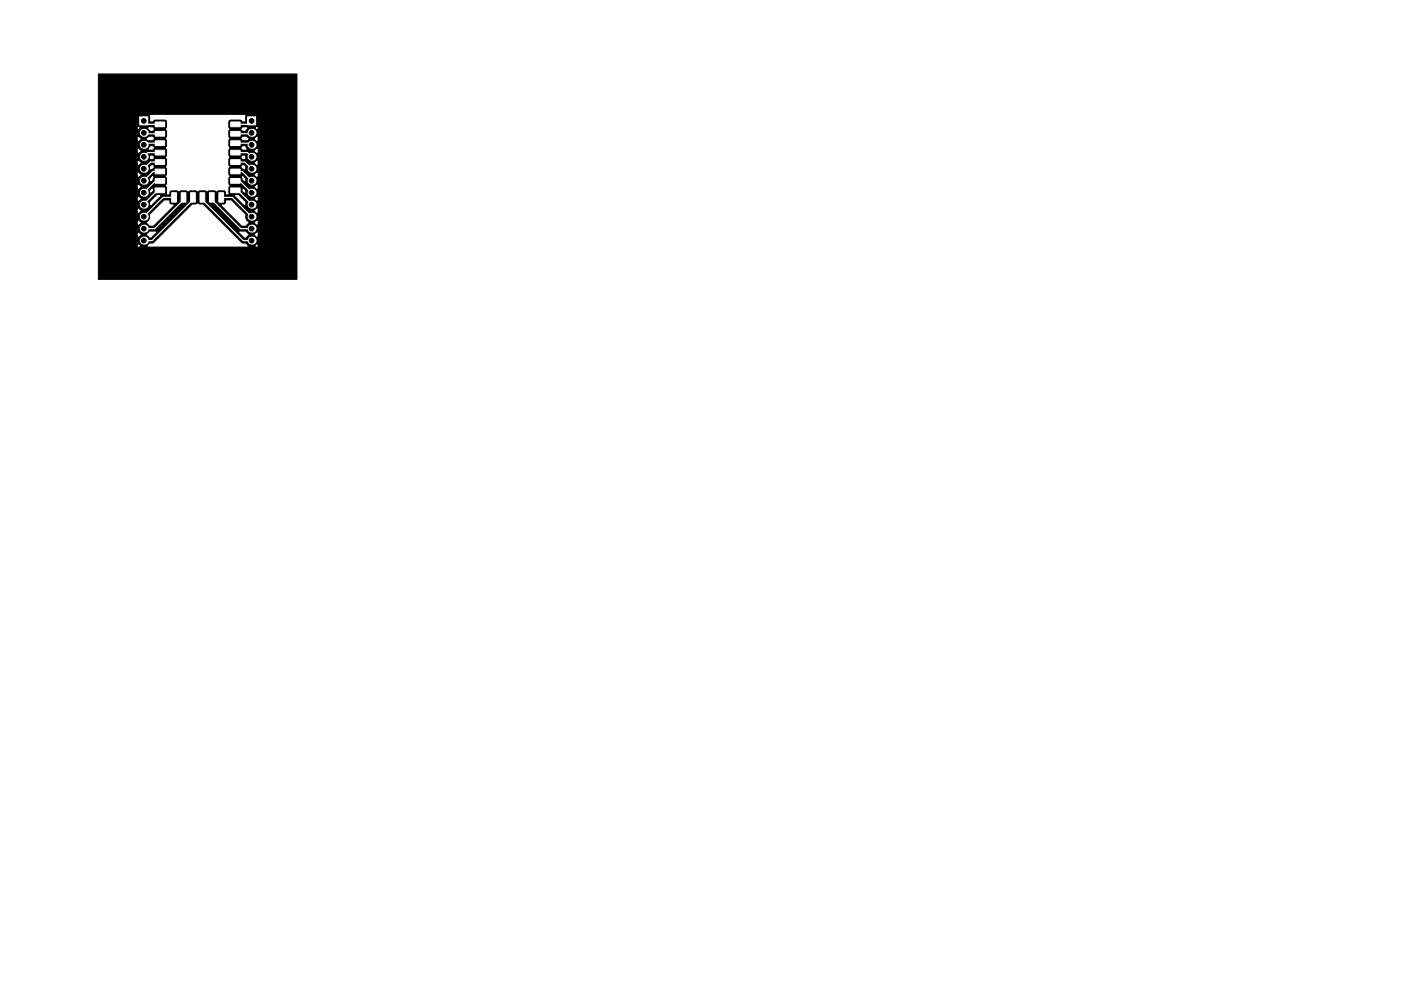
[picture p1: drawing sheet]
<svg xmlns="http://www.w3.org/2000/svg" width="297mm" height="210mm" viewBox="0 0 297 210" stroke-linecap="round" stroke-linejoin="round" font-family="sans-serif">
<path d="M20.9 15.7h42.1v43.6h-42.1z" fill="#000" stroke="#000" stroke-width=".21"/>
<g fill="#fff">
<circle cx="30.5" cy="51" r=".85"/>
<circle cx="30.5" cy="48.5" r=".85"/>
<circle cx="30.5" cy="46" r=".85"/>
<circle cx="30.5" cy="43.4" r=".85"/>
<circle cx="30.5" cy="40.9" r=".85"/>
<circle cx="30.5" cy="38.3" r=".85"/>
<circle cx="30.5" cy="35.8" r=".85"/>
<circle cx="30.5" cy="33.3" r=".85"/>
<circle cx="30.5" cy="30.7" r=".85"/>
<circle cx="30.5" cy="28.2" r=".85"/>
</g>
<g fill="#fff" stroke="#fff" stroke-width=".21">
<path d="M29.6 24.8h1.7v1.7h-1.7z"/>
<path d="M46.4 40.9h1v2h-1z"/>
<path d="M44.4 40.9h1v2h-1z"/>
<path d="M42.4 40.9h1v2h-1z"/>
<path d="M40.4 40.9h1v2h-1z"/>
<path d="M38.4 40.9h1v2h-1z"/>
<path d="M36.4 40.9h1v2h-1z"/>
<path d="M48.9 25.9h2v1h-2z"/>
<path d="M48.9 27.9h2v1h-2z"/>
<path d="M48.9 29.9h2v1h-2z"/>
<path d="M48.9 31.9h2v1h-2z"/>
<path d="M48.9 33.9h2v1h-2z"/>
<path d="M48.9 35.9h2v1h-2z"/>
<path d="M48.9 37.9h2v1h-2z"/>
<path d="M48.9 39.9h2v1h-2z"/>
<path d="M32.9 39.9h2v1h-2z"/>
<path d="M32.9 37.9h2v1h-2z"/>
<path d="M32.9 35.9h2v1h-2z"/>
<path d="M32.9 33.9h2v1h-2z"/>
<path d="M32.9 31.9h2v1h-2z"/>
<path d="M32.9 29.9h2v1h-2z"/>
<path d="M32.9 27.9h2v1h-2z"/>
<path d="M32.9 25.9h2v1h-2z"/>
</g>
<g fill="#fff">
<circle cx="53.3" cy="51" r=".85"/>
<circle cx="53.3" cy="48.5" r=".85"/>
<circle cx="53.3" cy="46" r=".85"/>
<circle cx="53.3" cy="43.4" r=".85"/>
<circle cx="53.3" cy="40.9" r=".85"/>
<circle cx="53.3" cy="38.3" r=".85"/>
<circle cx="53.3" cy="35.8" r=".85"/>
<circle cx="53.3" cy="33.3" r=".85"/>
<circle cx="53.3" cy="30.7" r=".85"/>
<circle cx="53.3" cy="28.2" r=".85"/>
</g>
<path d="M52.5 24.8h1.7v1.7h-1.7z" fill="#fff" stroke="#fff" stroke-width=".21"/>
<g fill="none" stroke="#fff" stroke-width=".25">
<path d="M30.5 28.2l.2 .2h3.2M30.5 25.6l.7 .8h2.7M33.9 38.4h-.9l-2.5 2.5M33.9 36.4h-1.5l-1.9 1.9M33.9 34.4h-2l-1.4 1.4M33.9 32.4h-2.5l-.9 .9M33.9 30.4h-3.1l-.3 .3M49.9 38.4h.9l2.5 2.5M49.9 36.4h1.5l1.9 1.9M49.9 34.4h2l1.4 1.4M49.9 32.4h2.6l.8 .9M49.9 30.4h3.1l.3 .3"/>
<path d="M53.3 28.2l-.2 .2h-3.2M53.3 25.6l-.7 .8h-2.7M33.9 40.4h-.5l-2.9 3M36.9 41.9h-2.3l-4.1 4.1M38.9 41.9v.5l-6.1 6.1h-2.3M40.9 41.9v.5l-8.7 8.6h-1.7M42.9 41.9v.5l8.7 8.6h1.7M44.9 41.9v.5l6.1 6.1h2.3M46.9 41.9h2.4l4 4.1M49.9 40.4h.5l2.9 3"/>
</g>
<g fill="#fff" stroke="#fff" stroke-width=".25">
<path d="M29.3 52l.2 .2h-.2z"/>
<path d="M31.8 51.8h.6l.4-.2 8-8.1h.7a.42 .42 0 0 1 .4-.2 .42 .42 0 0 1 .4 .2h.7l8 8.1 .4 .2h.7l.3 .4h-21z"/>
<path d="M54.3 52.2l.2-.2v.2z"/>
<path d="M31.8 49.3l1.2-.1-1.1 1.1-.6-.5z"/>
<path d="M50.8 49.2l1.3 .1 .5 .5-.7 .5z"/>
<path d="M29.3 49.5l.4 .3-.4 .3z"/>
<path d="M54.1 49.8l.4-.3v.6z"/>
<path d="M47.1 43.5a.73 .73 0 0 0 .9-.9h.9l3 3a1.47 1.47 0 0 0 .7 1.6l-.5 .5h-.8z"/>
<path d="M34.9 42.6h.9a.73 .73 0 0 0 .9 .9l-4.2 4.2h-.7l-.5-.5a1.47 1.47 0 0 0 .6-1.6z"/>
<path d="M54.1 47.2l.4-.3v.7z"/>
<path d="M29.3 46.9l.4 .3-.4 .4z"/>
<path d="M54.1 44.7l.4-.3v.6z"/>
<path d="M29.3 44.4l.4 .3-.4 .3z"/>
<path d="M33.3 41.5h.6l-1.9 1.9-.1-.4z"/>
<path d="M50 41.5h.5l1.4 1.5v.4z"/>
<path d="M54.1 42.2l.4-.4v.7z"/>
<path d="M29.3 41.8l.4 .4-.4 .3z"/>
<path d="M31.9 24.5h20v1.1h-.4l-.5-.3-2.1-.1a.64 .64 0 0 0-.6 .7v1.1a.42 .42 0 0 1 .2 .4 .42 .42 0 0 1-.2 .4v1.2a.42 .42 0 0 1 .2 .4 .42 .42 0 0 1-.2 .4v1.2a.42 .42 0 0 1 .2 .4 .42 .42 0 0 1-.2 .4v1.2a.42 .42 0 0 1 .2 .4 .42 .42 0 0 1-.2 .4v1.2a.42 .42 0 0 1 .2 .4 .42 .42 0 0 1-.2 .4v1.2a.42 .42 0 0 1 .2 .4 .42 .42 0 0 1-.2 .4v1.2a.42 .42 0 0 1 .2 .4 .42 .42 0 0 1-.2 .4v1.3h-.3a.69 .69 0 0 0-.6-.9l-1.1 .1a.42 .42 0 0 1-.4 .2 .42 .42 0 0 1-.4-.2h-1.2a.42 .42 0 0 1-.4 .2 .42 .42 0 0 1-.4-.2h-1.2a.42 .42 0 0 1-.4 .2 .42 .42 0 0 1-.4-.2h-1.2a.42 .42 0 0 1-.4 .2 .42 .42 0 0 1-.4-.2h-1.2a.42 .42 0 0 1-.4 .2 .42 .42 0 0 1-.4-.2l-1.1-.1a.69 .69 0 0 0-.6 .9h-.3v-1.3a.42 .42 0 0 1-.2-.4 .42 .42 0 0 1 .2-.4v-1.2a.42 .42 0 0 1-.2-.4 .42 .42 0 0 1 .2-.4v-1.2a.42 .42 0 0 1-.2-.4 .42 .42 0 0 1 .2-.4v-1.2a.42 .42 0 0 1-.2-.4 .42 .42 0 0 1 .2-.4v-1.2a.42 .42 0 0 1-.2-.4 .42 .42 0 0 1 .2-.4v-1.2a.42 .42 0 0 1-.2-.4 .42 .42 0 0 1 .2-.4v-1.2a.42 .42 0 0 1-.2-.4 .42 .42 0 0 1 .2-.4v-1.1a.64 .64 0 0 0-.6-.7l-2.1 .1-.5 .3h-.3z"/>
<path d="M51.5 40.2l.4 .3v.3l-.4-.4z"/>
<path d="M31.9 40.5l.4-.3v.2l-.3 .4z"/>
<path d="M29.3 39.3l.4 .3-.4 .3z"/>
<path d="M54.1 39.6l.4-.3v.6z"/>
<path d="M31.9 38l.5-.5-.1 .5-.3 .3z"/>
<path d="M51.4 37.5l.5 .5v.3l-.4-.3z"/>
<path d="M29.3 36.8l.4 .3-.4 .3z"/>
<path d="M54.1 37.1l.4-.3v.6z"/>
<path d="M51.5 35.1l.4 .3-.1 .4-.1-.1a.29 .29 0 0 1-.3-.2 .29 .29 0 0 1 .1-.4z"/>
<path d="M31.9 35.4l.4-.3a.35 .35 0 0 1 .1 .5 .35 .35 0 0 1-.4 .1z"/>
<path d="M54.1 34.5l.4-.3v.7z"/>
<path d="M29.3 34.2l.4 .3-.4 .4z"/>
<path d="M51.5 33.1h.4v.5h-.4l-.2-.2z"/>
<path d="M32 33.1h.3l.2 .3-.2 .2h-.4z"/>
<path d="M29.3 31.7l.4 .3-.4 .3z"/>
<path d="M54.1 32l.4-.3v.6z"/>
<path d="M51.5 31.1h.4l.3 .5h-.7l-.2-.2z"/>
<path d="M31.9 31.1h.4l.2 .3-.2 .2h-.6z"/>
<path d="M29.3 29.1l.4 .4-.4 .3z"/>
<path d="M54.1 29.5l.4-.4v.7z"/>
<path d="M51.5 29.1h.7l.4 .4-.3 .1h-.8l-.2-.2z"/>
<path d="M31.3 29.5l.3-.4h.7l.2 .3-.2 .2h-.8z"/>
<path d="M51.5 27.1h.8l-.3 .5h-.5l-.2-.2z"/>
<path d="M31.5 27.1h.8l.2 .3-.2 .2h-.4z"/>
<path d="M29.3 27.1h.2l-.2 .1z"/>
<path d="M54.4 27.1h.1v.1z"/>
</g>
<g fill="#000" stroke="#000" stroke-width=".21">
<circle cx="30.5" cy="38.3" r=".5"/>
<circle cx="30.5" cy="28.2" r=".5"/>
<circle cx="30.5" cy="25.6" r=".5"/>
<circle cx="30.5" cy="33.3" r=".5"/>
<circle cx="30.5" cy="35.8" r=".5"/>
<circle cx="30.5" cy="30.7" r=".5"/>
<circle cx="53.3" cy="33.3" r=".5"/>
<circle cx="53.3" cy="38.3" r=".5"/>
<circle cx="53.3" cy="25.6" r=".5"/>
<circle cx="53.3" cy="30.7" r=".5"/>
<circle cx="53.3" cy="35.8" r=".5"/>
<circle cx="53.3" cy="28.2" r=".5"/>
<circle cx="30.5" cy="40.9" r=".5"/>
<circle cx="30.5" cy="46" r=".5"/>
<circle cx="30.5" cy="43.4" r=".5"/>
<circle cx="30.5" cy="51" r=".5"/>
<circle cx="30.5" cy="48.5" r=".5"/>
<circle cx="53.3" cy="43.4" r=".5"/>
<circle cx="53.3" cy="40.9" r=".5"/>
<circle cx="53.3" cy="48.5" r=".5"/>
<circle cx="53.3" cy="46" r=".5"/>
<circle cx="53.3" cy="51" r=".5"/>
</g>
</svg>
